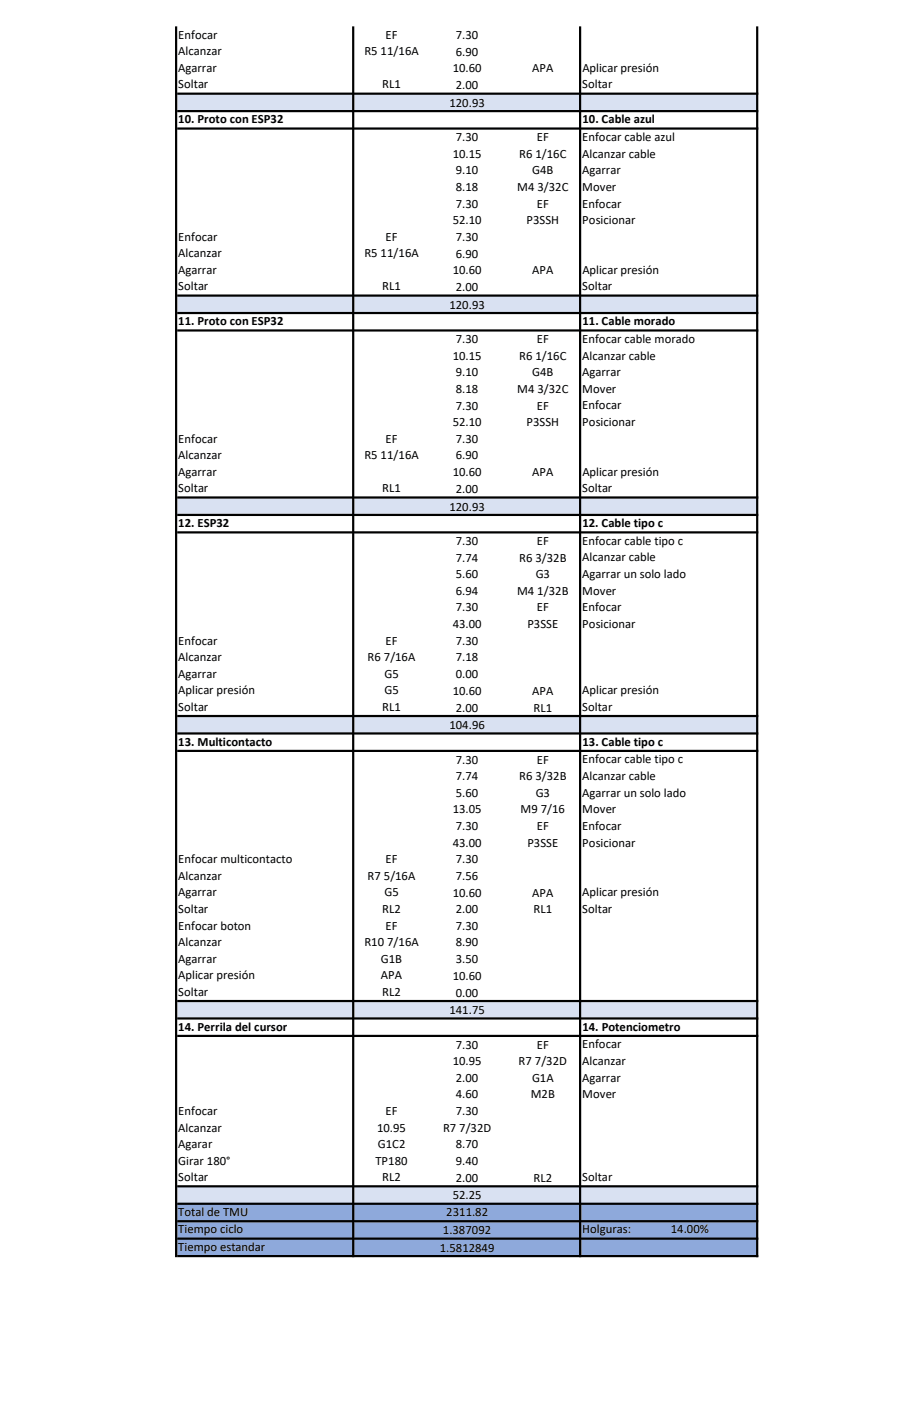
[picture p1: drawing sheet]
<svg xmlns="http://www.w3.org/2000/svg" width="279mm" height="432mm" viewBox="0 0 279 432" stroke-linecap="round" stroke-linejoin="round" font-family="sans-serif">
<defs><g id="words">
<g font-size="3.9">
<text x="55" y="12">Enfocar</text>
<text x="118.9" y="12">EF</text>
<text x="55" y="17.1">Alcanzar</text>
<text x="112.4" y="17.1">R5 11/16A</text>
<text x="140.6" y="12">7.30</text>
<text x="140.6" y="17.1">6.90</text>
<text x="55" y="22.2">Agarrar</text>
<text x="139.6" y="22.3">10.60</text>
<text x="164.1" y="22.3">APA</text>
<text x="179.6" y="22.2">Aplicar presión</text>
<text x="55" y="27.3">Soltar</text>
<text x="117.9" y="27.3">RL1</text>
<text x="140.6" y="27.5">2.00</text>
<text x="179.6" y="27.3">Soltar</text>
<text x="138.6" y="32.9">120.93</text>
<text x="55" y="38">10. Proto con ESP32</text>
<text x="179.6" y="38">10. Cable azul</text>
<text x="140.6" y="43.5">7.30</text>
<text x="165.6" y="43.5">EF</text>
<text x="179.6" y="43.5">Enfocar cable azul</text>
<text x="139.6" y="48.6">10.15</text>
<text x="140.6" y="53.8">9.10</text>
<text x="160.1" y="48.6">R6 1/16C</text>
<text x="164.1" y="53.8">G4B</text>
<text x="179.6" y="53.7">Agarrar</text>
<text x="179.6" y="48.6">Alcanzar cable</text>
<text x="140.6" y="58.9">8.18</text>
<text x="159.5" y="58.9">M4 3/32C</text>
<text x="179.6" y="58.8">Mover</text>
<text x="140.6" y="64">7.30</text>
<text x="165.6" y="64">EF</text>
<text x="179.6" y="64">Enfocar</text>
<text x="139.6" y="69.1">52.10</text>
<text x="162.4" y="69.1">P3SSH</text>
<text x="179.6" y="69.1">Posicionar</text>
<text x="55" y="74.2">Enfocar</text>
<text x="118.9" y="74.2">EF</text>
<text x="140.6" y="74.3">7.30</text>
<text x="55" y="79.3">Alcanzar</text>
<text x="112.4" y="79.3">R5 11/16A</text>
<text x="140.6" y="79.4">6.90</text>
<text x="55" y="84.5">Agarrar</text>
<text x="55" y="89.5">Soltar</text>
<text x="117.9" y="89.5">RL1</text>
<text x="139.6" y="84.5">10.60</text>
<text x="140.6" y="89.7">2.00</text>
<text x="164.1" y="84.5">APA</text>
<text x="179.6" y="89.5">Soltar</text>
<text x="179.6" y="84.5">Aplicar presión</text>
<text x="138.6" y="95.1">120.93</text>
<text x="55" y="100.2">11. Proto con ESP32</text>
<text x="179.6" y="100.2">11. Cable morado</text>
<text x="140.6" y="105.7">7.30</text>
<text x="165.6" y="105.7">EF</text>
<text x="179.6" y="105.7">Enfocar cable morado</text>
<text x="139.6" y="110.9">10.15</text>
<text x="160.1" y="110.9">R6 1/16C</text>
<text x="179.6" y="110.8">Alcanzar cable</text>
<text x="140.6" y="116">9.10</text>
<text x="164.1" y="116">G4B</text>
<text x="179.6" y="116">Agarrar</text>
<text x="140.6" y="121.1">8.18</text>
<text x="159.5" y="121.1">M4 3/32C</text>
<text x="179.6" y="121.1">Mover</text>
<text x="139.6" y="131.4">52.10</text>
<text x="140.6" y="126.2">7.30</text>
<text x="162.4" y="131.4">P3SSH</text>
<text x="165.6" y="126.2">EF</text>
<text x="179.6" y="126.2">Enfocar</text>
<text x="179.6" y="131.3">Posicionar</text>
<text x="55" y="136.4">Enfocar</text>
<text x="118.9" y="136.4">EF</text>
<text x="140.6" y="136.5">7.30</text>
<text x="55" y="141.6">Alcanzar</text>
<text x="112.4" y="141.6">R5 11/16A</text>
<text x="140.6" y="141.6">6.90</text>
<text x="55" y="146.7">Agarrar</text>
<text x="139.6" y="146.7">10.60</text>
<text x="164.1" y="146.7">APA</text>
<text x="179.6" y="146.7">Aplicar presión</text>
<text x="55" y="151.7">Soltar</text>
<text x="117.9" y="151.7">RL1</text>
<text x="140.6" y="152">2.00</text>
<text x="179.6" y="151.7">Soltar</text>
<text x="138.6" y="157.4">120.93</text>
<text x="55" y="162.5">12. ESP32</text>
<text x="140.6" y="168">7.30</text>
<text x="165.6" y="168">EF</text>
<text x="179.6" y="167.9">Enfocar cable tipo c</text>
<text x="179.6" y="162.5">12. Cable tipo c</text>
<text x="140.6" y="173.1">7.74</text>
<text x="160.1" y="173.1">R6 3/32B</text>
<text x="179.6" y="173.1">Alcanzar cable</text>
<text x="140.6" y="178.2">5.60</text>
<text x="165.2" y="178.2">G3</text>
<text x="179.6" y="178.2">Agarrar un solo lado</text>
<text x="140.6" y="183.3">6.94</text>
<text x="159.5" y="183.3">M4 1/32B</text>
<text x="179.6" y="183.3">Mover</text>
<text x="140.6" y="188.5">7.30</text>
<text x="165.6" y="188.5">EF</text>
<text x="179.6" y="188.4">Enfocar</text>
<text x="139.6" y="193.6">43.00</text>
<text x="162.6" y="193.6">P3SSE</text>
<text x="179.6" y="193.5">Posicionar</text>
<text x="55" y="198.7">Enfocar</text>
<text x="55" y="203.8">Alcanzar</text>
<text x="113.4" y="203.8">R6 7/16A</text>
<text x="118.9" y="198.7">EF</text>
<text x="140.6" y="198.7">7.30</text>
<text x="140.6" y="203.8">7.18</text>
<text x="55" y="208.9">Agarrar</text>
<text x="118.5" y="208.9">G5</text>
<text x="140.6" y="209">0.00</text>
<text x="55" y="214">Aplicar presión</text>
<text x="118.5" y="214">G5</text>
<text x="139.6" y="214.1">10.60</text>
<text x="164.1" y="214.1">APA</text>
<text x="179.6" y="214">Aplicar presión</text>
<text x="55" y="219.1">Soltar</text>
<text x="117.9" y="219.1">RL1</text>
<text x="140.6" y="219.3">2.00</text>
<text x="164.5" y="219.3">RL1</text>
<text x="179.6" y="219.1">Soltar</text>
<text x="138.6" y="224.7">104.96</text>
<text x="55" y="229.8">13. Multicontacto</text>
<text x="179.6" y="229.8">13. Cable tipo c</text>
<text x="140.6" y="235.3">7.30</text>
<text x="165.6" y="235.3">EF</text>
<text x="179.6" y="235.3">Enfocar cable tipo c</text>
<text x="140.6" y="240.5">7.74</text>
<text x="140.6" y="245.6">5.60</text>
<text x="160.1" y="240.5">R6 3/32B</text>
<text x="165.2" y="245.6">G3</text>
<text x="179.6" y="240.4">Alcanzar cable</text>
<text x="179.6" y="245.5">Agarrar un solo lado</text>
<text x="139.6" y="250.7">13.05</text>
<text x="160.5" y="250.7">M9 7/16</text>
<text x="179.6" y="250.7">Mover</text>
<text x="140.6" y="255.8">7.30</text>
<text x="165.6" y="255.8">EF</text>
<text x="179.6" y="255.8">Enfocar</text>
<text x="139.6" y="260.9">43.00</text>
<text x="162.6" y="260.9">P3SSE</text>
<text x="179.6" y="260.9">Posicionar</text>
<text x="55" y="266">Enfocar multicontacto</text>
<text x="118.9" y="266">EF</text>
<text x="140.6" y="266.1">7.30</text>
<text x="55" y="271.1">Alcanzar</text>
<text x="113.4" y="271.1">R7 5/16A</text>
<text x="140.6" y="271.2">7.56</text>
<text x="55" y="276.3">Agarrar</text>
<text x="55" y="281.4">Soltar</text>
<text x="117.9" y="281.4">RL2</text>
<text x="118.5" y="276.3">G5</text>
<text x="139.6" y="276.3">10.60</text>
<text x="140.6" y="281.4">2.00</text>
<text x="164.1" y="276.3">APA</text>
<text x="164.5" y="281.4">RL1</text>
<text x="179.6" y="276.3">Aplicar presión</text>
<text x="179.6" y="281.4">Soltar</text>
<text x="55" y="286.5">Enfocar boton</text>
<text x="118.9" y="286.5">EF</text>
<text x="140.6" y="286.6">7.30</text>
<text x="55" y="291.6">Alcanzar</text>
<text x="112.4" y="291.6">R10 7/16A</text>
<text x="140.6" y="291.7">8.90</text>
<text x="55" y="296.8">Agarrar</text>
<text x="117.5" y="296.8">G1B</text>
<text x="140.6" y="296.8">3.50</text>
<text x="55" y="301.9">Aplicar presión</text>
<text x="117.5" y="301.9">APA</text>
<text x="139.6" y="301.9">10.60</text>
<text x="55" y="306.9">Soltar</text>
<text x="117.9" y="306.9">RL2</text>
<text x="140.6" y="307.2">0.00</text>
<text x="55" y="317.7">14. Perrila del cursor</text>
<text x="138.6" y="312.5">141.75</text>
<text x="179.6" y="317.7">14. Potenciometro</text>
<text x="140.6" y="323.2">7.30</text>
<text x="165.6" y="323.2">EF</text>
<text x="179.6" y="323.1">Enfocar</text>
<text x="139.6" y="328.3">10.95</text>
<text x="159.9" y="328.3">R7 7/32D</text>
<text x="179.6" y="328.3">Alcanzar</text>
<text x="140.6" y="333.4">2.00</text>
<text x="164.1" y="333.4">G1A</text>
<text x="179.6" y="333.4">Agarrar</text>
<text x="140.6" y="338.5">4.60</text>
<text x="163.7" y="338.5">M2B</text>
<text x="179.6" y="338.5">Mover</text>
<text x="55" y="343.6">Enfocar</text>
<text x="118.9" y="343.6">EF</text>
<text x="140.6" y="343.7">7.30</text>
<text x="55" y="348.7">Alcanzar</text>
<text x="55" y="353.9">Agarar</text>
<text x="116.3" y="348.8">10.95</text>
<text x="116.5" y="353.9">G1C2</text>
<text x="136.6" y="348.8">R7 7/32D</text>
<text x="140.6" y="353.9">8.70</text>
<text x="55" y="359">Girar 180°</text>
<text x="115.8" y="359">TP180</text>
<text x="140.6" y="359">9.40</text>
<text x="55" y="364">Soltar</text>
<text x="117.9" y="364">RL2</text>
<text x="140.6" y="364.3">2.00</text>
<text x="164.5" y="364.3">RL2</text>
<text x="179.6" y="364">Soltar</text>
<text x="139.6" y="369.7">52.25</text>
<text x="55" y="374.8">Total de TMU</text>
<text x="137.6" y="374.9">2311.82</text>
<text x="55" y="380.2">Tiempo ciclo</text>
<text x="136.6" y="380.2">1.387092</text>
<text x="179.6" y="380.2">Holguras:</text>
<text x="206.9" y="380.2">14.00%</text>
<text x="55" y="385.5">Tiempo estandar</text>
<text x="135.6" y="385.8">1.5812849</text>
</g>
</g></defs>
<path d="M54.3 28.9h179.3v5.4h-179.3z" fill="#d9e1f2"/>
<path d="M54.3 39.6h179.3v51.5h-179.3z" fill="#fff"/>
<path d="M54.3 91.1h179.3v5.4h-179.3z" fill="#d9e1f2"/>
<path d="M54.3 101.9h179.3v51.5h-179.3z" fill="#fff"/>
<path d="M54.3 153.3h179.3v5.4h-179.3z" fill="#d9e1f2"/>
<path d="M54.3 164.1h179.3v56.6h-179.3z" fill="#fff"/>
<path d="M54.3 220.7h179.3v5.4h-179.3z" fill="#d9e1f2"/>
<path d="M54.3 231.4h179.3v77.2h-179.3z" fill="#fff"/>
<path d="M54.3 308.5h179.3v5.4h-179.3z" fill="#d9e1f2"/>
<path d="M54.3 319.3h179.3v46.4h-179.3z" fill="#fff"/>
<path d="M54.3 365.6h179.3v5.5h-179.3z" fill="#d9e1f2"/>
<path d="M54.3 371h179.3v16.2h-179.3z" fill="#8ea9db"/>
<g fill="#000">
<path d="M54 8.1h.7v379.4h-.7zM108.6 8.1h.7v379.4h-.7zM178.6 8.1h.6v379.4h-.6zM233.2 8.1h.6v379.4h-.6z" fill-rule="evenodd"/>
<path d="M54.7 28.5h179.1v.7h-179.1zM54.7 33.9h179.1v.7h-179.1zM54.7 39.3h179.1v.7h-179.1zM54.7 90.8h179.1v.6h-179.1zM54.7 96.1h179.1v.7h-179.1zM54.7 101.5h179.1v.7h-179.1zM54.7 153h179.1v.7h-179.1zM54.7 158.4h179.1v.6h-179.1zM54.7 163.7h179.1v.7h-179.1zM54.7 220.3h179.1v.7h-179.1zM54.7 225.7h179.1v.7h-179.1zM54.7 231.1h179.1v.7h-179.1zM54.7 308.2h179.1v.7h-179.1zM54.7 313.6h179.1v.6h-179.1zM54.7 318.9h179.1v.7h-179.1zM54.7 365.3h179.1v.7h-179.1zM54.7 370.7h179.1v.6h-179.1zM54.7 376h179.1v.7h-179.1zM54.7 381.4h179.1v.7h-179.1zM54.7 386.8h179.1v.7h-179.1z" fill-rule="evenodd"/>
</g>
<use href="#words"/>
</svg>
